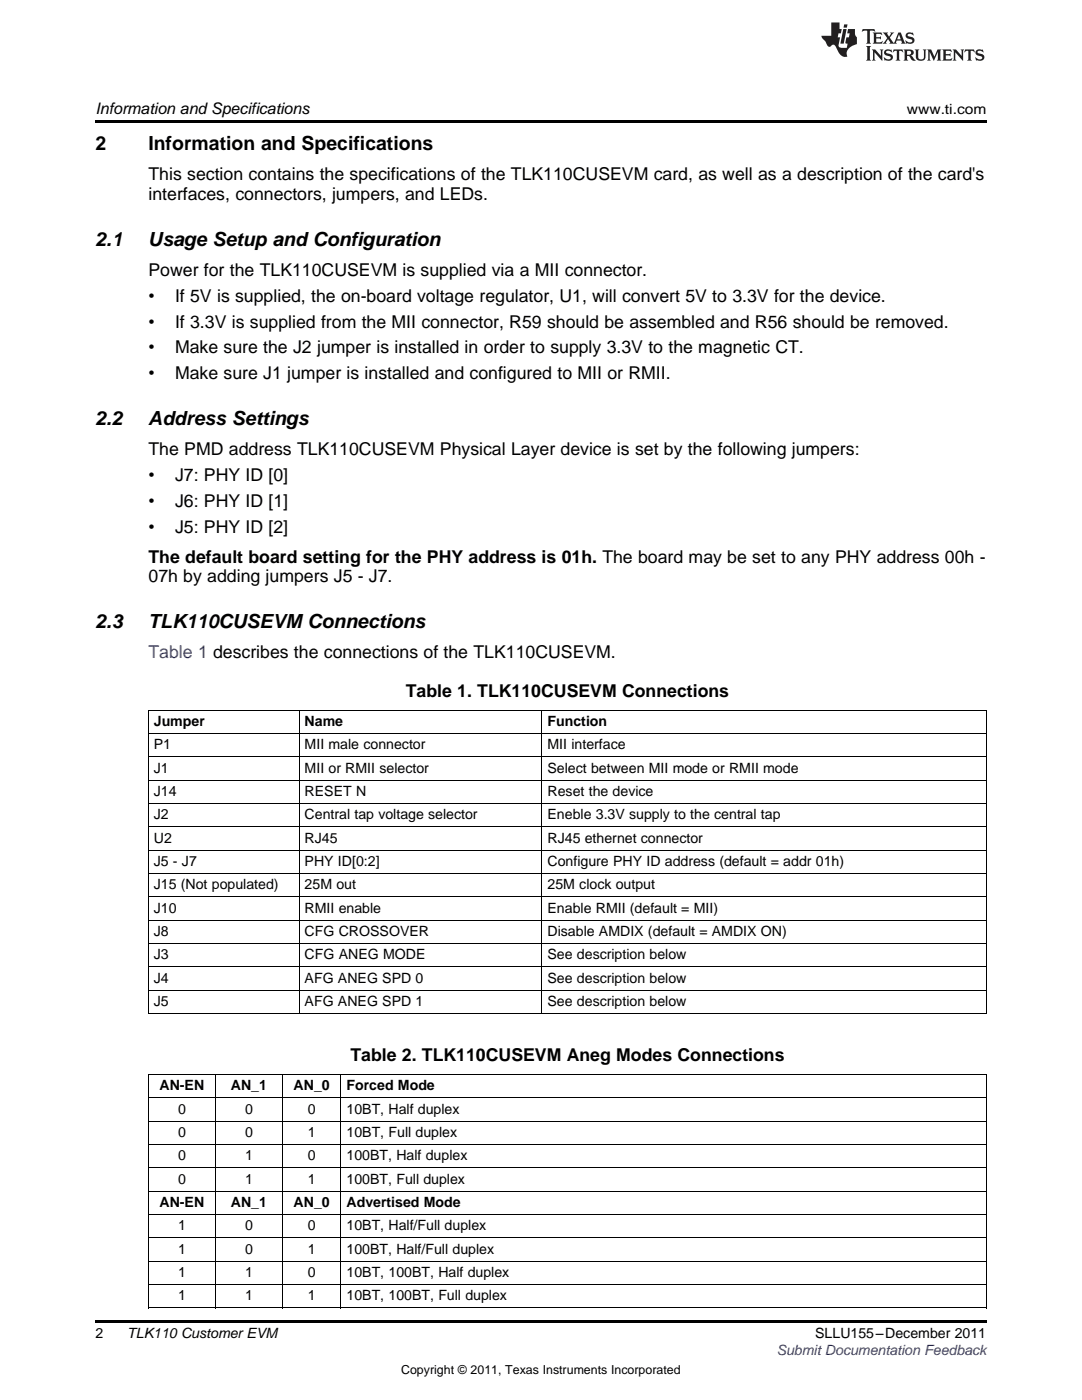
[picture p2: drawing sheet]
<svg xmlns="http://www.w3.org/2000/svg" width="216mm" height="279mm" viewBox="0 0 216 279" stroke-linecap="round" stroke-linejoin="round" font-family="sans-serif">
<defs><g id="words">
<g font-size="3.9">
<text x="19" y="30">2</text>
<text x="29.6" y="30">Information and Specifications</text>
<text x="19" y="49">2.1</text>
<text x="29.6" y="49">Usage Setup and Configuration</text>
<text x="19" y="84.8">2.2</text>
<text x="29.6" y="84.8">Address Settings</text>
<text x="19" y="125.3">2.3</text>
<text x="29.6" y="125.3">TLK110CUSEVM Connections</text>
</g>
<g font-size="3.5">
<text x="29.6" y="36">This section contains the specifications of the TLK110CUSEVM card, as well as a description of the card's</text>
<text x="29.6" y="39.9">interfaces, connectors, jumpers, and LEDs.</text>
<text x="29.6" y="55.1">Power for the TLK110CUSEVM is supplied via a MII connector.</text>
<text x="29.6" y="60.2">•</text>
<text x="29.6" y="65.4">•</text>
<text x="34.9" y="60.2">If 5V is supplied, the on-board voltage regulator, U1, will convert 5V to 3.3V for the device.</text>
<text x="34.9" y="65.4">If 3.3V is supplied from the MII connector, R59 should be assembled and R56 should be removed.</text>
<text x="29.6" y="70.5">•</text>
<text x="34.9" y="70.5">Make sure the J2 jumper is installed in order to supply 3.3V to the magnetic CT.</text>
<text x="29.6" y="75.7">•</text>
<text x="34.9" y="75.7">Make sure J1 jumper is installed and configured to MII or RMII.</text>
<text x="29.6" y="90.8">The PMD address TLK110CUSEVM Physical Layer device is set by the following jumpers:</text>
<text x="29.6" y="96">•</text>
<text x="34.9" y="96">J7: PHY ID [0]</text>
<text x="29.6" y="101.1">•</text>
<text x="34.9" y="101.1">J6: PHY ID [1]</text>
<text x="29.6" y="106.3">•</text>
<text x="34.9" y="106.3">J5: PHY ID [2]</text>
<text x="29.6" y="112.3">The default board setting for the PHY address is 01h. The board may be set to any PHY address 00h -</text>
<text x="29.6" y="116.2">07h by adding jumpers J5 - J7.</text>
<text x="81" y="139.1">Table 1. TLK110CUSEVM Connections</text>
<text x="69.9" y="211.8">Table 2. TLK110CUSEVM Aneg Modes Connections</text>
</g>
<text font-size="3.5" fill="#00f" x="29.6" y="131.3">Table 1 describes the connections of the TLK110CUSEVM.</text>
<text font-size="3.2" x="19" y="22.7">Information and Specifications</text>
<g font-size="2.8">
<text x="181" y="22.7">www.ti.com</text>
<text x="30.7" y="144.9">Jumper</text>
<text x="30.7" y="149.5">P1</text>
<text x="60.8" y="144.9">Name</text>
<text x="60.8" y="149.5">MII male connector</text>
<text x="109.3" y="144.9">Function</text>
<text x="109.3" y="149.5">MII interface</text>
<text x="30.7" y="154.2">J1</text>
<text x="60.8" y="154.2">MII or RMII selector</text>
<text x="109.3" y="154.2">Select between MII mode or RMII mode</text>
<text x="30.7" y="158.9">J14</text>
<text x="60.8" y="158.9">RESET N</text>
<text x="109.3" y="158.9">Reset the device</text>
<text x="30.7" y="163.5">J2</text>
<text x="60.8" y="163.5">Central tap voltage selector</text>
<text x="109.3" y="163.5">Eneble 3.3V supply to the central tap</text>
<text x="30.7" y="168.2">U2</text>
<text x="30.7" y="172.8">J5 - J7</text>
<text x="60.8" y="168.2">RJ45</text>
<text x="60.8" y="172.8">PHY ID[0:2]</text>
<text x="109.3" y="168.2">RJ45 ethernet connector</text>
<text x="109.3" y="172.8">Configure PHY ID address (default = addr 01h)</text>
<text x="30.7" y="177.5">J15 (Not populated)</text>
<text x="60.8" y="177.5">25M out</text>
<text x="109.3" y="177.5">25M clock output</text>
<text x="30.7" y="182.1">J10</text>
<text x="60.8" y="182.1">RMII enable</text>
<text x="109.3" y="182.1">Enable RMII (default = MII)</text>
<text x="30.7" y="186.8">J8</text>
<text x="30.7" y="191.5">J3</text>
<text x="60.8" y="186.8">CFG CROSSOVER</text>
<text x="60.8" y="191.5">CFG ANEG MODE</text>
<text x="109.3" y="186.8">Disable AMDIX (default = AMDIX ON)</text>
<text x="109.3" y="191.5">See description below</text>
<text x="30.7" y="196.1">J4</text>
<text x="60.8" y="196.1">AFG ANEG SPD 0</text>
<text x="109.3" y="196.1">See description below</text>
<text x="30.7" y="200.8">J5</text>
<text x="60.8" y="200.8">AFG ANEG SPD 1</text>
<text x="109.3" y="200.8">See description below</text>
<text x="31.8" y="217.6">AN-EN</text>
<text x="46.1" y="217.6">AN_1</text>
<text x="58.6" y="217.6">AN_0</text>
<text x="69.1" y="217.6">Forced Mode</text>
<text x="35.5" y="222.3">0</text>
<text x="35.5" y="226.9">0</text>
<text x="48.9" y="222.3">0</text>
<text x="48.9" y="226.9">0</text>
<text x="61.4" y="222.3">0</text>
<text x="61.4" y="226.9">1</text>
<text x="69.1" y="222.3">10BT, Half duplex</text>
<text x="69.1" y="226.9">10BT, Full duplex</text>
<text x="35.5" y="231.6">0</text>
<text x="48.9" y="231.6">1</text>
<text x="61.4" y="231.6">0</text>
<text x="69.1" y="231.6">100BT, Half duplex</text>
<text x="35.5" y="236.3">0</text>
<text x="48.9" y="236.3">1</text>
<text x="61.4" y="236.3">1</text>
<text x="69.1" y="236.3">100BT, Full duplex</text>
<text x="31.8" y="240.9">AN-EN</text>
<text x="35.5" y="245.6">1</text>
<text x="46.1" y="240.9">AN_1</text>
<text x="48.9" y="245.6">0</text>
<text x="58.6" y="240.9">AN_0</text>
<text x="61.4" y="245.6">0</text>
<text x="69.1" y="240.9">Advertised Mode</text>
<text x="69.1" y="245.6">10BT, Half/Full duplex</text>
<text x="35.5" y="250.2">1</text>
<text x="48.9" y="250.2">0</text>
<text x="61.4" y="250.2">1</text>
<text x="69.1" y="250.2">100BT, Half/Full duplex</text>
<text x="35.5" y="254.9">1</text>
<text x="48.9" y="254.9">1</text>
<text x="61.4" y="254.9">0</text>
<text x="69.1" y="254.9">10BT, 100BT, Half duplex</text>
<text x="35.5" y="259.5">1</text>
<text x="48.9" y="259.5">1</text>
<text x="61.4" y="259.5">1</text>
<text x="69.1" y="259.5">10BT, 100BT, Full duplex</text>
<text x="19" y="267">2</text>
<text x="25.4" y="267.1">TLK110 Customer EVM</text>
<text x="162.7" y="267.1">SLLU155–December 2011</text>
</g>
<text font-size="2.8" fill="#00f" x="155" y="270.4">Submit Documentation Feedback</text>
<text font-size="2.5" x="80" y="274.2">Copyright © 2011, Texas Instruments Incorporated</text>
</g></defs>
<g fill="#231f20">
<path d="M172.1 5.8l-.1 .6 .5-.3h.5v.2v2.1l-.2 .3h1l-.2-.3v-2.1v-.2h.6l.4 .3-.1-.6zM174.1 6.5l.3 .4v1.5l-.3 .3h1.9l.1-.5a1.04 1.04 0 0 1-1.3 .1v-.6h.6l.4 .2v-.7l-.4 .2h-.6l.1-.6h.7l.4 .2-.1-.5zM176.1 6.5l.9 1.1-.9 1.1h.8l-.1-.2 .4-.7 .4 .7-.2 .2h1.6l-.2-.2 .1-.4h.9l.2 .4-.2 .2h.9l-.2-.3-.8-1.9h-.5l-.9 2.1-.7-1.1 .8-1h-.8l.1 .3-.3 .5-.4-.6 .2-.2zM179.4 6.9l.3 .9h-.7zM180.9 6.6a.63 .63 0 0 0-.2 .7 .63 .63 0 0 0 .6 .4l.6 .2 .1 .2a.75 .75 0 0 1-.7 .4 .75 .75 0 0 1-.6-.5l.1 .7 .2-.1a1.11 1.11 0 0 0 1.5-.5 1.13 1.13 0 0 0-1.3-.9l-.1-.3a1.04 1.04 0 0 1 1.2 .2l-.1-.6-.2 .1-.5-.1zM172.8 9.2l.3 .3v2.2l-.3 .4h1l-.2-.4v-2.2l.2-.3zM174 9.9l.2 .3v1.5l-.2 .4h.7l-.2-.4v-1.3l1.6 1.7v-1.9l.2-.3h-.7l.2 .3v.9l-1.2-1.2zM176.6 10a.62 .62 0 0 0-.2 .7 .62 .62 0 0 0 .6 .4l.6 .2 .1 .2a.76 .76 0 0 1-.7 .4 .76 .76 0 0 1-.6-.5l.1 .7 .1-.1a1.11 1.11 0 0 0 1.6-.6 1.13 1.13 0 0 0-1.3-.8l-.1-.3a1.04 1.04 0 0 1 1.2 .1l-.1-.5-.2 .1-.5-.2zM178.3 9.9l-.1 .6a.61 .61 0 0 1 .7-.3v1.5l-.2 .4h1l-.3-.4v-1.5a.63 .63 0 0 1 .8 .3l-.1-.6zM180.3 9.9l.2 .3v1.5l-.2 .4h.9l-.2-.2v-.7l.6 .2a.76 .76 0 0 0 1.1 .6l-1-.9a.58 .58 0 0 0 .6-.6 .58 .58 0 0 0-.5-.6zM181 10.2l.1-.1a.45 .45 0 0 1 .6 .1 .45 .45 0 0 1 .1 .5l-.8 .2zM182.5 9.9l.2 .2a2.17 2.17 0 0 0 .4 1.9 .99 .99 0 0 0 1.6-.7v-1.1l.2-.3h-.8l.2 .2a1.92 1.92 0 0 1-.2 1.7 .6 .6 0 0 1-.9-.5v-1.1l.2-.3zM185 9.9l.2 .3v1.5l-.2 .4h.7l-.2-.4v-1.4l.8 1.8 .8-1.8v1.4l-.2 .4h1l-.3-.4v-1.5l.3-.3h-.8l-.7 1.4-.6-1.4zM188 9.9l.2 .3v1.5l-.2 .4h1.8l.2-.6a1.04 1.04 0 0 1-1.3 .2v-.6h.6l.4 .1v-.6l-.4 .2h-.6l.1-.6h.7l.4 .2-.1-.5zM190.1 9.9l.2 .3v1.5l-.2 .4h.7l-.2-.4v-1.3l1.6 1.7v-1.9l.2-.3h-.7l.2 .3v.9l-1.1-1.2zM192.6 9.9l-.1 .6a.61 .61 0 0 1 .7-.3v1.5l-.2 .4h.9l-.2-.4v-1.5a.63 .63 0 0 1 .8 .3l-.2-.6zM194.9 10a.62 .62 0 0 0-.2 .7 .62 .62 0 0 0 .6 .4l.5 .2 .2 .2a.76 .76 0 0 1-.7 .4 .76 .76 0 0 1-.7-.5l.2 .7 .1-.1a1.11 1.11 0 0 0 1.5-.6 1.13 1.13 0 0 0-1.2-.8l-.1-.3a1.04 1.04 0 0 1 1.2 .1l-.2-.5-.2 .1-.5-.2z"/>
<path d="M165.9 4.5v2.6h-2l.1 .4 .8 .9a.91 .91 0 0 0 .9 .9 .56 .56 0 0 1 .5-.4 .56 .56 0 0 1 .5 .3l.4 .8a1.53 1.53 0 0 0 2 1.3 1.54 1.54 0 0 1 1-2.1l.9-.4-.1-1.4a1.52 1.52 0 0 1-.3-1.6h-1.4l-.2 .9h.5l-.1 .8h-.5l-.2 .9v.2l.4 .1-.1 .9a1.93 1.93 0 0 1-1.7-.3l.3-1.8h-.4l.1-.8h.5l.2-.9h-.5v-1.3zM168.3 5.8l-.6 2.9h.7l.5-2.9zM168.4 4.9l-.1 .6h.7l.1-.6z"/>
</g>
<path d="M19 24h177.8v.6h-177.8zM19 263.5h177.8v.6h-177.8z" fill="#000"/>
<g fill="none" stroke="#000" stroke-width=".2">
<path d="M29.6 155.7h167.2M29.6 151h167.2M29.6 146.4h167.2M29.6 141.7h167.2M29.7 141.8v60.5M59.7 141.8v60.5M108.1 141.8v60.5M196.8 141.8v60.5M29.6 179h167.2M29.6 174.3h167.2M29.6 169.7h167.2M29.6 165h167.2"/>
<path d="M29.6 160.4h167.2M29.6 197.6h167.2M29.6 193h167.2M29.6 188.3h167.2M29.6 183.6h167.2M29.6 219.1h167.2M29.6 214.5h167.2M29.6 202.3h167.2M29.7 214.5v46.6M43 214.5v46.6M56.3 214.5v46.6M68 214.5v46.6"/>
<path d="M196.8 214.5v46.6M29.6 237.8h167.2M29.6 233.1h167.2M29.6 228.4h167.2M29.6 223.8h167.2M29.6 256.4h167.2M29.6 251.7h167.2M29.6 247.1h167.2M29.6 242.4h167.2M29.6 261h167.2"/>
</g>
<use href="#words"/>
</svg>
